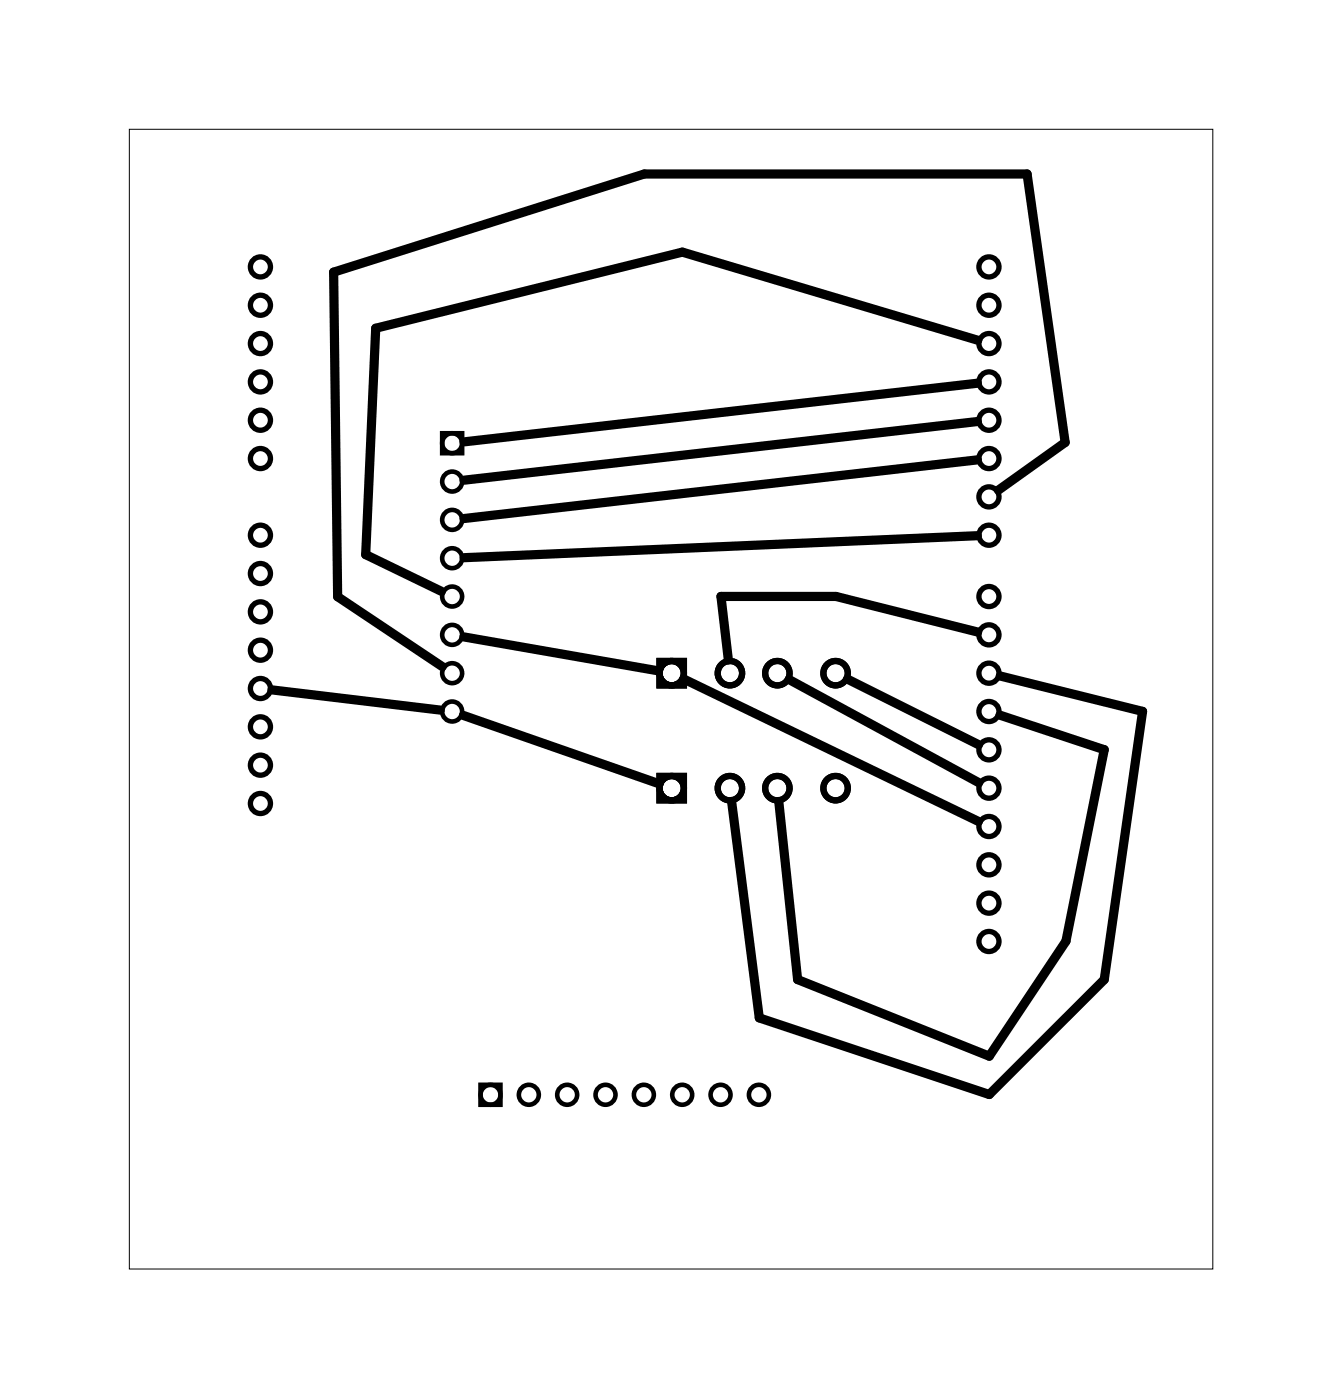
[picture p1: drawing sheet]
<svg xmlns="http://www.w3.org/2000/svg" width="89mm" height="93mm" viewBox="0 0 89 93" stroke-linecap="round" stroke-linejoin="round" font-family="sans-serif">
<path d="M8.6 8.6h71.7v75.5h-71.7z" fill="none" stroke="#000" stroke-width=".07"/>
<g fill="none" stroke="#000" stroke-width=".42">
<circle cx="44.5" cy="52.2" r=".81"/>
<circle cx="44.5" cy="44.6" r=".81"/>
<circle cx="48.4" cy="52.2" r=".81"/>
<circle cx="48.4" cy="44.6" r=".81"/>
<circle cx="51.5" cy="52.2" r=".81"/>
<circle cx="51.5" cy="44.6" r=".81"/>
<circle cx="55.4" cy="44.6" r=".81"/>
<circle cx="55.4" cy="52.2" r=".81"/>
</g>
<g fill="#000">
<path d="M43.5 43.6v2h2v-2zM43.9 44.6a.6 .6 0 0 1 1.2 0 .6 .6 0 0 1-1.2 0z"/>
<path d="M43.5 43.6v2h2v-2zM43.9 44.6a.6 .6 0 0 1 1.2 0 .6 .6 0 0 1-1.2 0z"/>
<path d="M43.5 51.2v2h2v-2zM43.9 52.2a.6 .6 0 0 1 1.2 0 .6 .6 0 0 1-1.2 0z"/>
<path d="M43.5 51.2v2h2v-2zM43.9 52.2a.6 .6 0 0 1 1.2 0 .6 .6 0 0 1-1.2 0z"/>
</g>
<g fill="none" stroke="#000" stroke-width=".3">
<path d="M29.3 28.7h1.3v1.3h-1.3zM31.8 71.9h1.4v1.3h-1.4z"/>
<circle cx="30" cy="37" r=".66"/>
<circle cx="30" cy="39.5" r=".66"/>
<circle cx="30" cy="34.5" r=".66"/>
<circle cx="30" cy="31.9" r=".66"/>
<circle cx="30" cy="29.4" r=".66"/>
<circle cx="30" cy="44.6" r=".66"/>
<circle cx="30" cy="47.2" r=".66"/>
<circle cx="30" cy="42.1" r=".66"/>
<circle cx="32.5" cy="72.6" r=".66"/>
<circle cx="35" cy="72.6" r=".66"/>
<circle cx="37.6" cy="72.6" r=".66"/>
<circle cx="40.1" cy="72.6" r=".66"/>
<circle cx="42.7" cy="72.6" r=".66"/>
<circle cx="45.2" cy="72.6" r=".66"/>
<circle cx="47.7" cy="72.6" r=".66"/>
<circle cx="50.3" cy="72.6" r=".66"/>
</g>
<g fill="none" stroke="#000" stroke-width=".35">
<circle cx="17.3" cy="17.7" r=".66"/>
<circle cx="65.5" cy="17.7" r=".66"/>
<circle cx="17.3" cy="38" r=".66"/>
<circle cx="17.3" cy="25.3" r=".66"/>
<circle cx="17.3" cy="35.5" r=".66"/>
<circle cx="17.3" cy="30.4" r=".66"/>
<circle cx="17.3" cy="22.8" r=".66"/>
<circle cx="17.3" cy="27.8" r=".66"/>
<circle cx="17.3" cy="20.2" r=".66"/>
<circle cx="65.5" cy="39.5" r=".66"/>
<circle cx="65.5" cy="22.8" r=".66"/>
<circle cx="65.5" cy="32.9" r=".66"/>
<circle cx="65.5" cy="35.5" r=".66"/>
<circle cx="65.5" cy="25.3" r=".66"/>
<circle cx="65.5" cy="27.8" r=".66"/>
<circle cx="65.5" cy="20.2" r=".66"/>
<circle cx="65.5" cy="30.4" r=".66"/>
<circle cx="17.3" cy="53.2" r=".66"/>
<circle cx="17.3" cy="45.6" r=".66"/>
<circle cx="17.3" cy="50.7" r=".66"/>
<circle cx="17.3" cy="48.2" r=".66"/>
<circle cx="17.3" cy="43.1" r=".66"/>
<circle cx="17.3" cy="40.5" r=".66"/>
<circle cx="65.5" cy="54.8" r=".66"/>
<circle cx="65.5" cy="47.2" r=".66"/>
<circle cx="65.5" cy="52.2" r=".66"/>
<circle cx="65.5" cy="44.6" r=".66"/>
<circle cx="65.5" cy="57.3" r=".66"/>
<circle cx="65.5" cy="49.7" r=".66"/>
<circle cx="65.5" cy="59.9" r=".66"/>
<circle cx="65.5" cy="42.1" r=".66"/>
<circle cx="65.5" cy="62.4" r=".66"/>
</g>
<g fill="none" stroke="#000" stroke-width=".61">
<path d="M64.7 35.5l-34 1.5M64.7 25.4l-34 3.9M64.7 30.5l-34 3.9M64.7 27.9l-34 3.9M64.8 22.5l-19.6-5.8-20.3 5.1-.7 15 5 2.4M66.1 32.5l4.5-3.2-2.6-17.8h-25.3l-20.6 6.5 .3 21.5 6.9 4.7M18 45.7l11.2 1.4M30.7 47.4l13 4.5M30.7 42.2l12.9 2.3M45.3 45l19.5 9.4M52.3 45l12.5 6.9M56.1 45l8.7 4.3"/>
<path d="M64.8 41.9l-9.4-2.4h-7.6l.5 4.2M66.2 47.4l7 2.3-2.6 12.7-5.1 7.6-12.7-5.1-1.2-11.8M66.3 44.8l9.4 2.3-2.5 17.8-7.7 7.6-15.2-5-1.8-14.4"/>
</g>
</svg>
